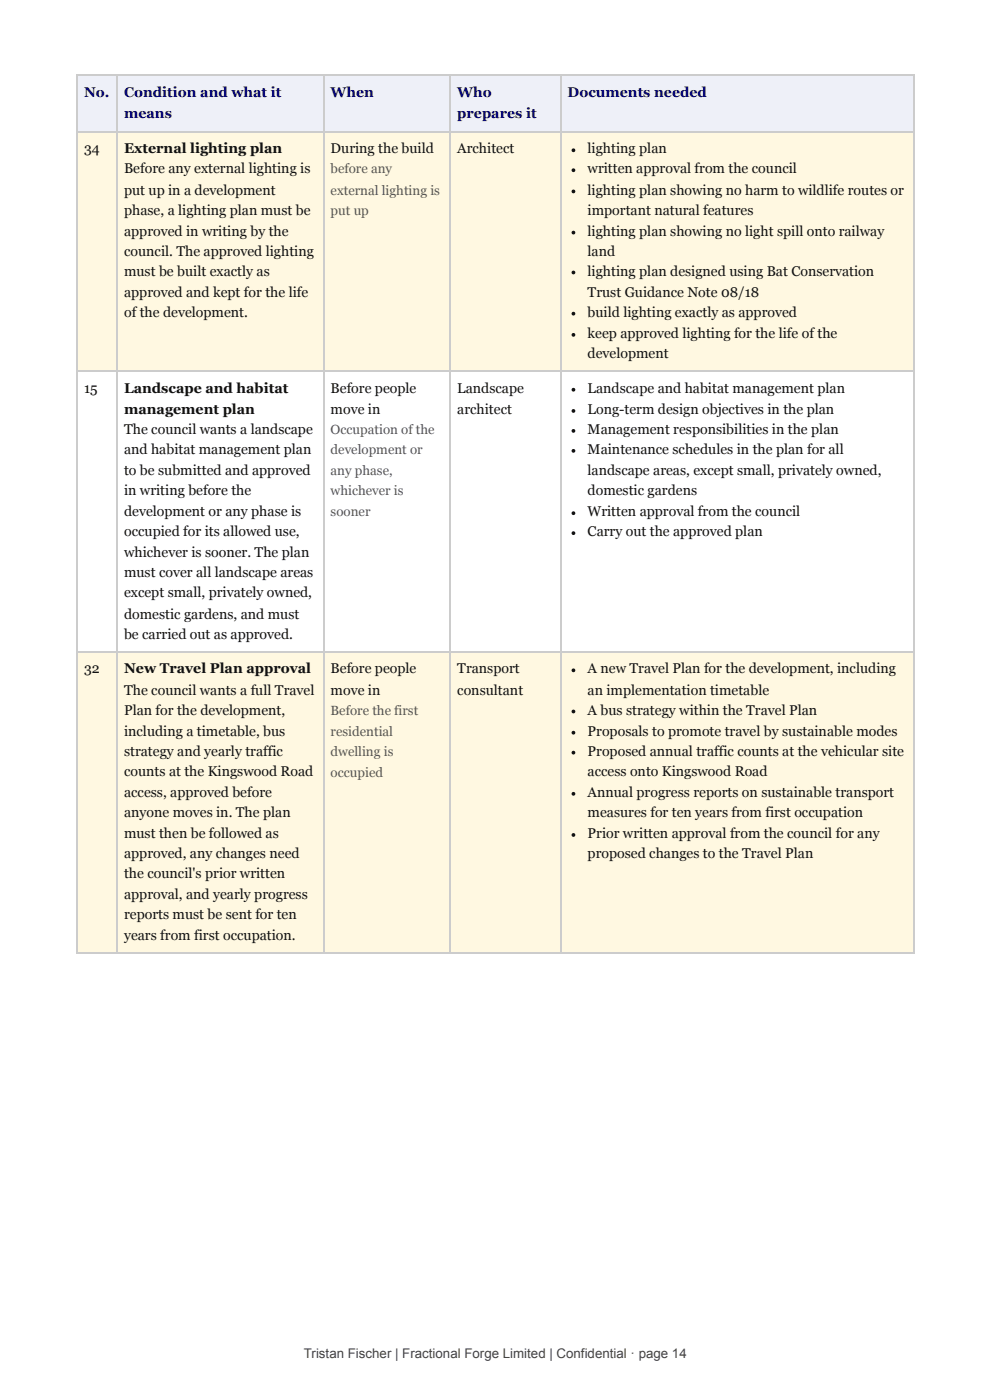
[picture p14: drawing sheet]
<svg xmlns="http://www.w3.org/2000/svg" width="210mm" height="297mm" viewBox="0 0 210 297" stroke-linecap="round" stroke-linejoin="round" font-family="sans-serif">
<defs><g id="words">
<g font-size="3" fill="#000080">
<text x="17.8" y="20.6">No.</text>
<text x="26.3" y="20.6">Condition and what it</text>
<text x="70.1" y="20.6">When</text>
<text x="96.9" y="20.6">Who</text>
<text x="120.3" y="20.6">Documents needed</text>
<text x="26.3" y="25.1">means</text>
<text x="96.9" y="25.1">prepares it</text>
</g>
<g font-size="3" fill="#111">
<text x="17.8" y="32.5">34</text>
<text x="26.3" y="32.5">External lighting plan</text>
<text x="70.1" y="32.5">During the build</text>
<text x="96.9" y="32.5">Architect</text>
<text x="124.6" y="32.5">lighting plan</text>
<text x="26.3" y="36.8">Before any external lighting is</text>
<text x="26.3" y="41.3">put up in a development</text>
<text x="124.6" y="36.8">written approval from the council</text>
<text x="124.6" y="41.3">lighting plan showing no harm to wildlife routes or</text>
<text x="26.3" y="45.5">phase, a lighting plan must be</text>
<text x="124.6" y="45.5">important natural features</text>
<text x="26.3" y="50">approved in writing by the</text>
<text x="124.6" y="50">lighting plan showing no light spill onto railway</text>
<text x="26.3" y="54.2">council. The approved lighting</text>
<text x="26.3" y="58.5">must be built exactly as</text>
<text x="124.6" y="54.2">land</text>
<text x="124.6" y="58.5">lighting plan designed using Bat Conservation</text>
<text x="26.3" y="63">approved and kept for the life</text>
<text x="124.6" y="63">Trust Guidance Note 08/18</text>
<text x="26.3" y="67.2">of the development.</text>
<text x="124.6" y="67.2">build lighting exactly as approved</text>
<text x="124.6" y="71.7">keep approved lighting for the life of the</text>
<text x="124.6" y="75.9">development</text>
<text x="17.8" y="83.3">15</text>
<text x="26.3" y="83.3">Landscape and habitat</text>
<text x="70.1" y="83.3">Before people</text>
<text x="96.9" y="83.3">Landscape</text>
<text x="124.6" y="83.3">Landscape and habitat management plan</text>
<text x="26.3" y="87.8">management plan</text>
<text x="70.1" y="87.8">move in</text>
<text x="96.9" y="87.8">architect</text>
<text x="124.6" y="87.8">Long-term design objectives in the plan</text>
<text x="26.3" y="92.1">The council wants a landscape</text>
<text x="124.6" y="92.1">Management responsibilities in the plan</text>
<text x="26.3" y="96.3">and habitat management plan</text>
<text x="26.3" y="100.8">to be submitted and approved</text>
<text x="124.6" y="96.3">Maintenance schedules in the plan for all</text>
<text x="124.6" y="100.8">landscape areas, except small, privately owned,</text>
<text x="26.3" y="105">in writing before the</text>
<text x="124.6" y="105">domestic gardens</text>
<text x="26.3" y="109.5">development or any phase is</text>
<text x="26.3" y="113.8">occupied for its allowed use,</text>
<text x="124.6" y="109.5">Written approval from the council</text>
<text x="124.6" y="113.8">Carry out the approved plan</text>
<text x="26.3" y="118.3">whichever is sooner. The plan</text>
<text x="26.3" y="122.5">must cover all landscape areas</text>
<text x="26.3" y="126.7">except small, privately owned,</text>
<text x="26.3" y="131.2">domestic gardens, and must</text>
<text x="26.3" y="135.5">be carried out as approved.</text>
<text x="17.8" y="142.9">32</text>
<text x="26.3" y="142.9">New Travel Plan approval</text>
<text x="70.1" y="142.9">Before people</text>
<text x="96.9" y="142.9">Transport</text>
<text x="124.6" y="142.9">A new Travel Plan for the development, including</text>
<text x="26.3" y="147.4">The council wants a full Travel</text>
<text x="70.1" y="147.4">move in</text>
<text x="96.9" y="147.4">consultant</text>
<text x="124.6" y="147.4">an implementation timetable</text>
<text x="26.3" y="151.6">Plan for the development,</text>
<text x="124.6" y="151.6">A bus strategy within the Travel Plan</text>
<text x="26.3" y="156.1">including a timetable, bus</text>
<text x="26.3" y="160.3">strategy and yearly traffic</text>
<text x="124.6" y="156.1">Proposals to promote travel by sustainable modes</text>
<text x="124.6" y="160.3">Proposed annual traffic counts at the vehicular site</text>
<text x="26.3" y="164.6">counts at the Kingswood Road</text>
<text x="124.6" y="164.6">access onto Kingswood Road</text>
<text x="26.3" y="169.1">access, approved before</text>
<text x="26.3" y="173.3">anyone moves in. The plan</text>
<text x="124.6" y="169.1">Annual progress reports on sustainable transport</text>
<text x="124.6" y="173.3">measures for ten years from first occupation</text>
<text x="26.3" y="177.8">must then be followed as</text>
<text x="124.6" y="177.8">Prior written approval from the council for any</text>
<text x="26.3" y="182">approved, any changes need</text>
<text x="124.6" y="182">proposed changes to the Travel Plan</text>
<text x="26.3" y="186.3">the council's prior written</text>
<text x="26.3" y="190.8">approval, and yearly progress</text>
<text x="26.3" y="195">reports must be sent for ten</text>
<text x="26.3" y="199.5">years from first occupation.</text>
</g>
<g font-size="2.8" fill="#555">
<text x="70.1" y="36.8">before any</text>
<text x="70.1" y="41.3">external lighting is</text>
<text x="70.1" y="45.5">put up</text>
<text x="70.1" y="92.1">Occupation of the</text>
<text x="70.1" y="96.3">development or</text>
<text x="70.1" y="100.8">any phase,</text>
<text x="70.1" y="105">whichever is</text>
<text x="70.1" y="109.5">sooner</text>
<text x="70.1" y="151.6">Before the first</text>
<text x="70.1" y="156.1">residential</text>
<text x="70.1" y="160.3">dwelling is</text>
<text x="70.1" y="164.8">occupied</text>
</g>
<text font-size="2.8" fill="#444" x="64.4" y="288.1">Tristan Fischer | Fractional Forge Limited | Confidential · page 14</text>
</g></defs>
<g fill="#eef0f8">
<path d="M16.4 16.1h8.5v11.7h-8.5z"/>
<path d="M24.9 16.1h43.6v11.7h-43.6z"/>
<path d="M68.5 16.1h27v11.7h-27z"/>
<path d="M95.5 16.1h23.3v11.7h-23.3z"/>
<path d="M118.8 16.1h75.1v11.7h-75.1z"/>
</g>
<g fill="#fff8e1">
<path d="M16.4 27.8h8.5v50.8h-8.5z"/>
<path d="M24.9 27.8h43.6v50.8h-43.6z"/>
<path d="M68.5 27.8h27v50.8h-27z"/>
<path d="M95.5 27.8h23.3v50.8h-23.3z"/>
<path d="M118.8 27.8h75.1v50.8h-75.1z"/>
<path d="M16.4 138.1h8.5v64h-8.5z"/>
<path d="M24.9 138.1h43.6v64h-43.6z"/>
<path d="M68.5 138.1h27v64h-27z"/>
<path d="M95.5 138.1h23.3v64h-23.3z"/>
<path d="M118.8 138.1h75.1v64h-75.1z"/>
</g>
<path d="M16.1 16h177.8M16.3 15.9v186.2M24.7 15.9v186.2M68.7 15.9v186.2M95.4 15.9v186.2M118.9 15.9v186.2M193.8 15.9v186.2M16.1 27.9h177.8M16.1 78.7h177.8M16.1 138.2h177.8M16.1 202.3h177.8" fill="none" stroke="#ccc" stroke-width=".26"/>
<g fill="#111">
<circle cx="121.6" cy="31.9" r=".4"/>
<circle cx="121.6" cy="36.1" r=".4"/>
<circle cx="121.6" cy="40.6" r=".4"/>
<circle cx="121.6" cy="49.3" r=".4"/>
<circle cx="121.6" cy="57.8" r=".4"/>
<circle cx="121.6" cy="66.5" r=".4"/>
<circle cx="121.6" cy="71" r=".4"/>
<circle cx="121.6" cy="82.7" r=".4"/>
<circle cx="121.6" cy="87.2" r=".4"/>
<circle cx="121.6" cy="91.4" r=".4"/>
<circle cx="121.6" cy="95.6" r=".4"/>
<circle cx="121.6" cy="108.9" r=".4"/>
<circle cx="121.6" cy="113.1" r=".4"/>
<circle cx="121.6" cy="142.2" r=".4"/>
<circle cx="121.6" cy="150.9" r=".4"/>
<circle cx="121.6" cy="155.4" r=".4"/>
<circle cx="121.6" cy="159.7" r=".4"/>
<circle cx="121.6" cy="168.4" r=".4"/>
<circle cx="121.6" cy="177.1" r=".4"/>
</g>
<use href="#words"/>
</svg>
